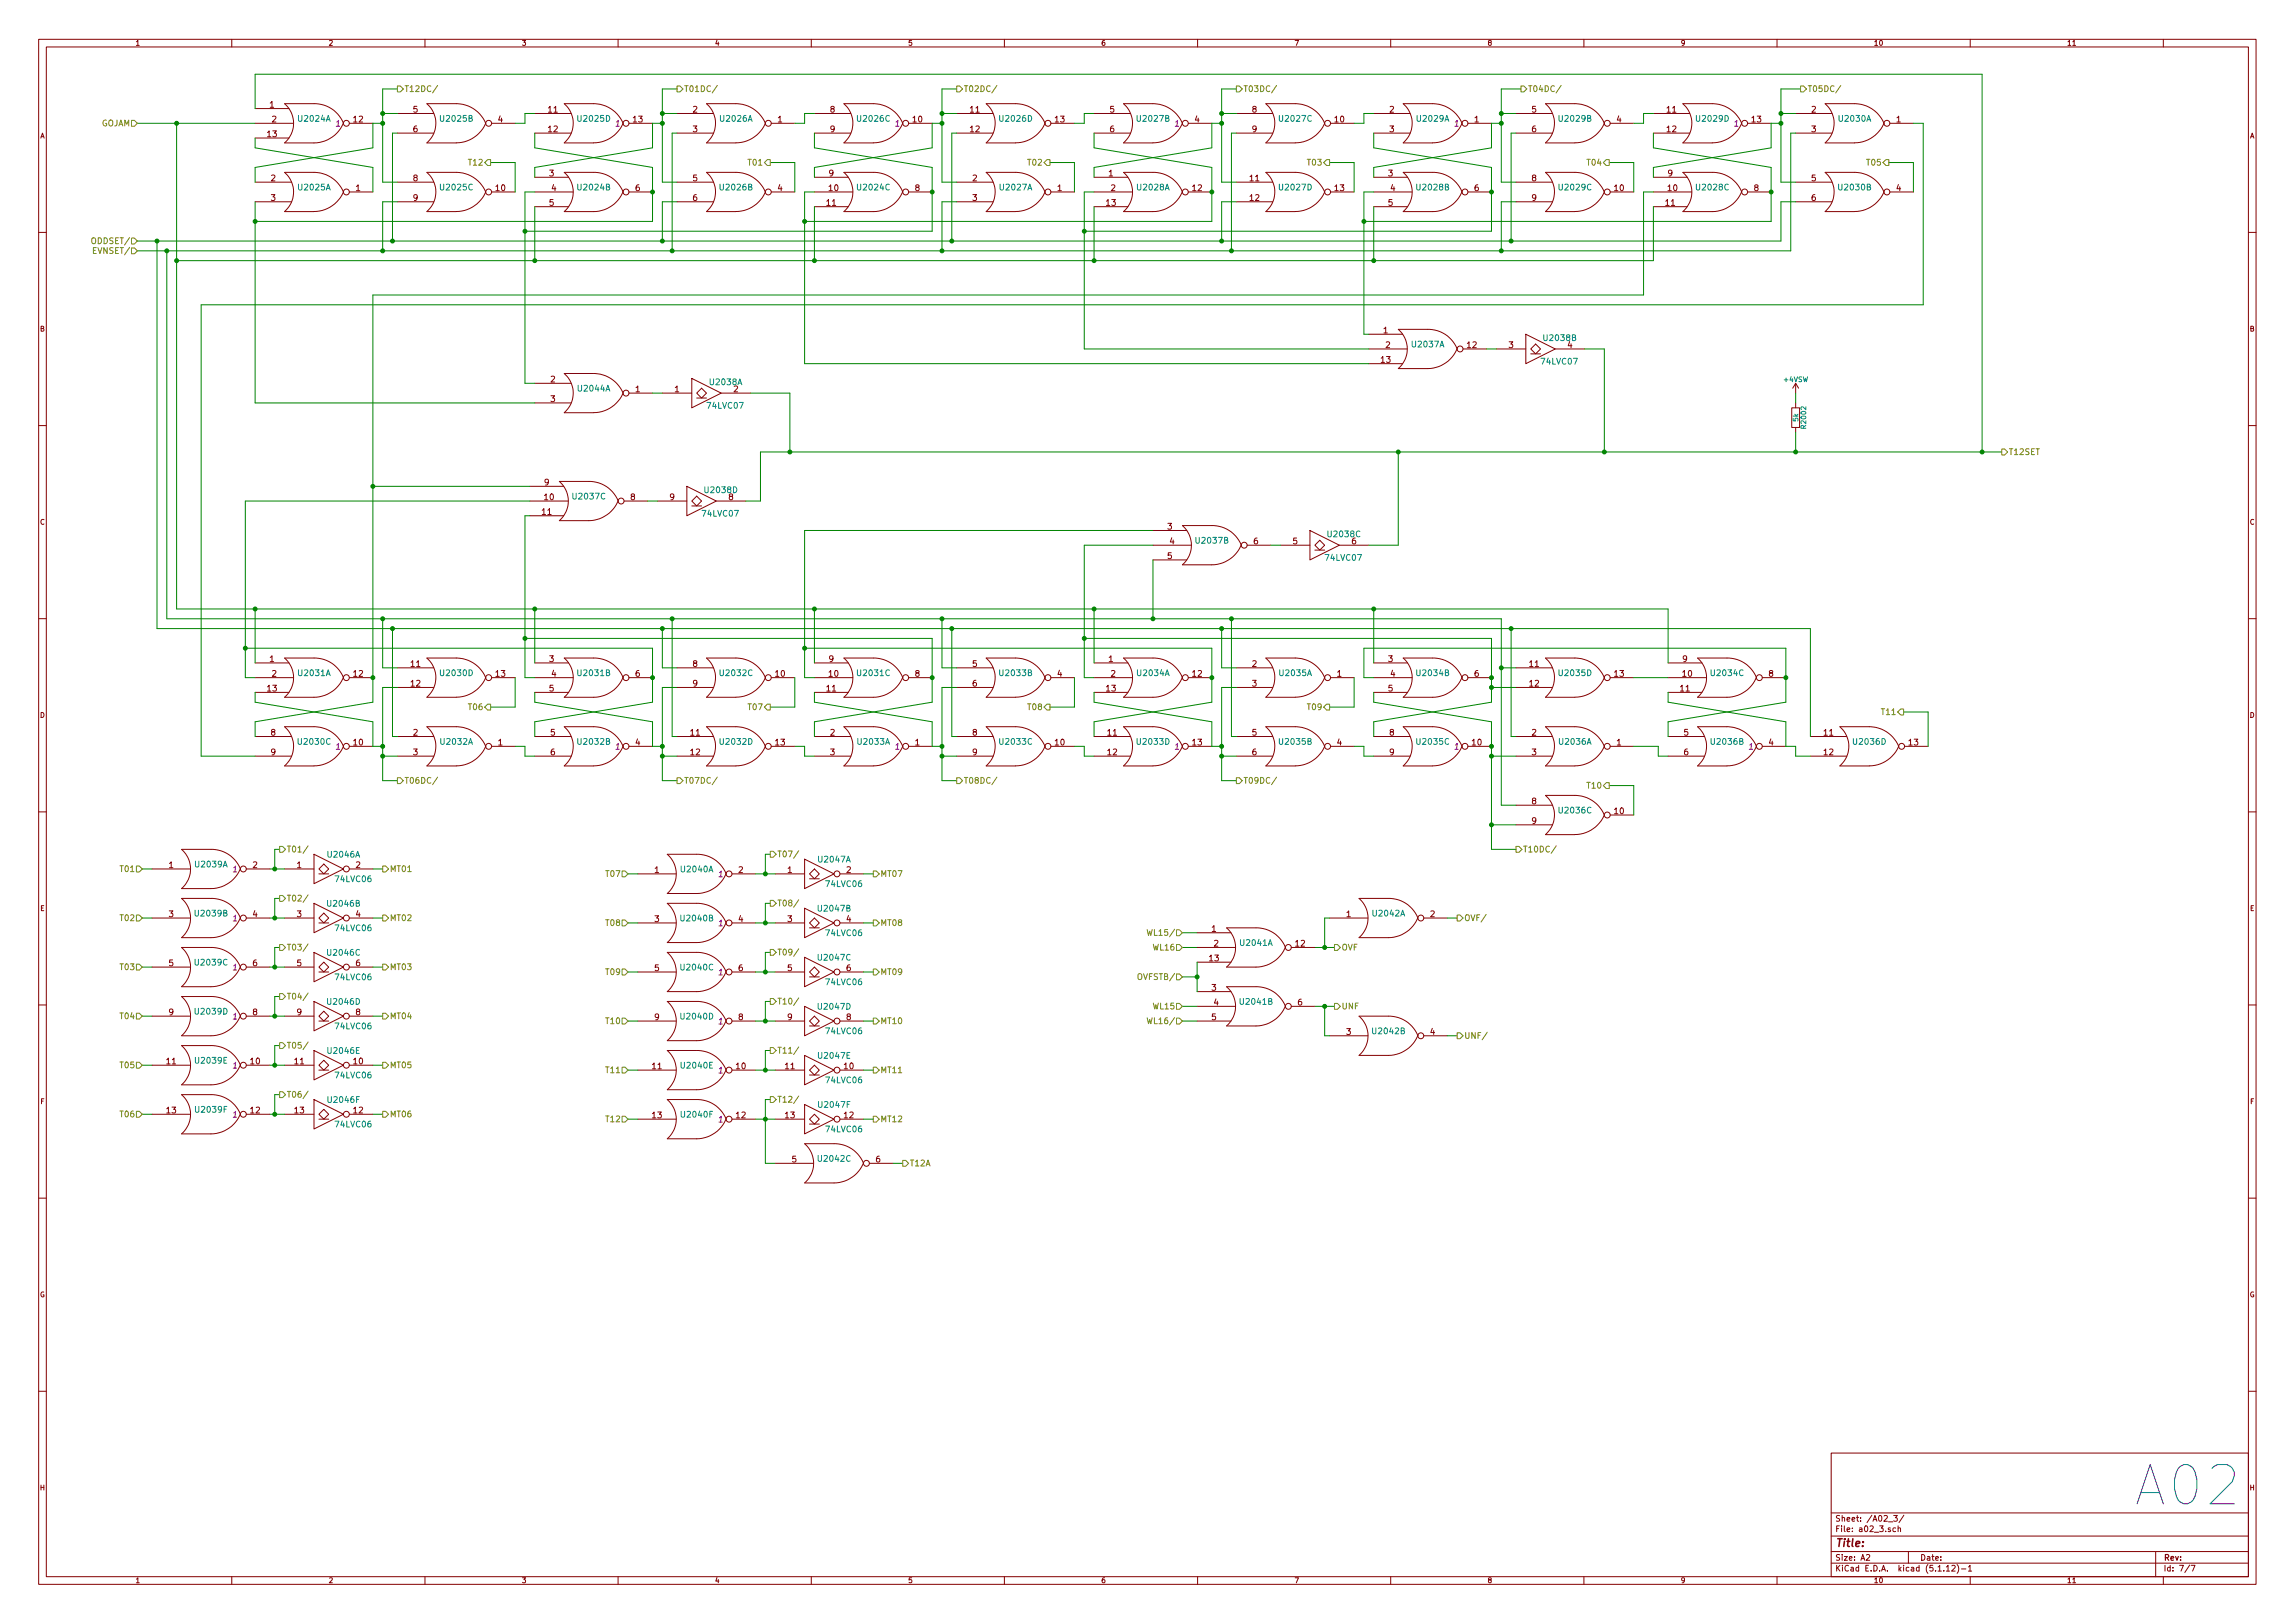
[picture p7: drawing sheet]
<svg xmlns="http://www.w3.org/2000/svg" width="594mm" height="420mm" viewBox="0 0 594 420" stroke-linecap="round" stroke-linejoin="round" font-family="sans-serif">
<defs><g id="words">
<text font-size="14.2" fill="#0000c2" x="554.4" y="389.8">A02</text>
<text font-size="2.8" fill="#840000" x="475" y="400.4">Title:</text>
<g font-size="2.1" fill="#848400">
<text x="104.6" y="23.8">T12DC/</text>
<text x="177" y="23.8">T01DC/</text>
<text x="249.4" y="23.8">T02DC/</text>
<text x="321.8" y="23.8">T03DC/</text>
<text x="395.5" y="23.8">T04DC/</text>
<text x="467.9" y="23.8">T05DC/</text>
<text x="26" y="32.7">GOJAM</text>
<text x="121.6" y="42.8">T12</text>
<text x="194" y="42.8">T01</text>
<text x="266.3" y="42.8">T02</text>
<text x="338.7" y="42.8">T03</text>
<text x="411.1" y="42.8">T04</text>
<text x="483.5" y="42.8">T05</text>
<text x="24.4" y="63.2">ODDSET/</text>
<text x="24.7" y="65.7">EVNSET/</text>
<text x="519.9" y="117.8">T12SET</text>
<text x="121.6" y="183.8">T06</text>
<text x="194" y="183.8">T07</text>
<text x="266.3" y="183.8">T08</text>
<text x="338.7" y="183.8">T09</text>
<text x="487.3" y="185.1">T11</text>
<text x="104.6" y="202.9">T06DC/</text>
<text x="177" y="202.9">T07DC/</text>
<text x="249.4" y="202.9">T08DC/</text>
<text x="321.8" y="202.9">T09DC/</text>
<text x="411.1" y="204.1">T10</text>
<text x="74.2" y="220.6">T01/</text>
<text x="201.2" y="221.9">T07/</text>
<text x="394.2" y="220.6">T10DC/</text>
<text x="31.4" y="225.7">T01</text>
<text x="100.8" y="225.7">MT01</text>
<text x="157.1" y="227">T07</text>
<text x="227.8" y="227">MT07</text>
<text x="74.2" y="233.3">T02/</text>
<text x="31.4" y="238.4">T02</text>
<text x="100.8" y="238.4">MT02</text>
<text x="157.1" y="239.7">T08</text>
<text x="201.2" y="234.6">T08/</text>
<text x="227.8" y="239.7">MT08</text>
<text x="379" y="238.4">OVF/</text>
<text x="298" y="242.2">WL15/</text>
<text x="31.4" y="251.1">T03</text>
<text x="74.2" y="246">T03/</text>
<text x="100.8" y="251.1">MT03</text>
<text x="201.2" y="247.3">T09/</text>
<text x="298.6" y="246">WL16</text>
<text x="347.2" y="246">OVF</text>
<text x="157.1" y="252.4">T09</text>
<text x="227.8" y="252.4">MT09</text>
<text x="295.1" y="253.7">OVFSTB/</text>
<text x="31.4" y="263.8">T04</text>
<text x="74.2" y="258.7">T04/</text>
<text x="100.8" y="263.8">MT04</text>
<text x="201.2" y="260">T10/</text>
<text x="298.6" y="261.3">WL15</text>
<text x="347.2" y="261.3">UNF</text>
<text x="157.1" y="265.1">T10</text>
<text x="227.8" y="265.1">MT10</text>
<text x="298" y="265.1">WL16/</text>
<text x="379" y="268.9">UNF/</text>
<text x="74.2" y="271.4">T05/</text>
<text x="201.2" y="272.7">T11/</text>
<text x="31.4" y="276.5">T05</text>
<text x="100.8" y="276.5">MT05</text>
<text x="157.1" y="277.8">T11</text>
<text x="227.8" y="277.8">MT11</text>
<text x="74.2" y="284.1">T06/</text>
<text x="201.2" y="285.4">T12/</text>
<text x="31.4" y="289.2">T06</text>
<text x="100.8" y="289.2">MT06</text>
<text x="157.1" y="290.5">T12</text>
<text x="227.8" y="290.5">MT12</text>
<text x="235.5" y="301.9">T12A</text>
</g>
<g font-size="2.1" fill="#840000">
<text x="69.8" y="27.9">1</text>
<text x="107" y="29.1">5</text>
<text x="142" y="29.1">11</text>
<text x="179.4" y="29.1">2</text>
<text x="214.9" y="29.1">8</text>
<text x="251.2" y="29.1">11</text>
<text x="287.3" y="29.1">5</text>
<text x="324.2" y="29.1">8</text>
<text x="359.7" y="29.1">2</text>
<text x="396.5" y="29.1">5</text>
<text x="431.5" y="29.1">11</text>
<text x="468.9" y="29.1">2</text>
<text x="69.2" y="35.5">13</text>
<text x="70.4" y="31.7">2</text>
<text x="91.5" y="31.7">12</text>
<text x="107" y="34.2">6</text>
<text x="129" y="31.7">4</text>
<text x="142" y="34.2">12</text>
<text x="163.9" y="31.7">13</text>
<text x="179.4" y="34.2">3</text>
<text x="201.3" y="31.7">1</text>
<text x="214.9" y="34.2">9</text>
<text x="236.3" y="31.7">10</text>
<text x="251.2" y="34.2">12</text>
<text x="273.2" y="31.7">13</text>
<text x="287.3" y="34.2">6</text>
<text x="309.3" y="31.7">4</text>
<text x="324.2" y="34.2">9</text>
<text x="345.5" y="31.7">10</text>
<text x="359.7" y="34.2">3</text>
<text x="381.7" y="31.7">1</text>
<text x="396.5" y="34.2">6</text>
<text x="418.5" y="31.7">4</text>
<text x="431.5" y="34.2">12</text>
<text x="453.5" y="31.7">13</text>
<text x="468.9" y="34.2">3</text>
<text x="490.9" y="31.7">1</text>
<text x="70.2" y="46.9">2</text>
<text x="107" y="46.9">8</text>
<text x="142.2" y="45.6">3</text>
<text x="179.4" y="46.9">5</text>
<text x="214.6" y="45.6">9</text>
<text x="251.8" y="46.9">2</text>
<text x="287" y="45.6">1</text>
<text x="323.6" y="46.9">11</text>
<text x="359.4" y="45.6">3</text>
<text x="396.5" y="46.9">8</text>
<text x="431.8" y="45.6">9</text>
<text x="468.9" y="46.9">5</text>
<text x="70.2" y="52">3</text>
<text x="92.1" y="49.4">1</text>
<text x="107" y="52">9</text>
<text x="128.4" y="49.4">10</text>
<text x="142.2" y="53.3">5</text>
<text x="142.8" y="49.4">4</text>
<text x="164.5" y="49.4">6</text>
<text x="179.4" y="52">6</text>
<text x="201.3" y="49.4">4</text>
<text x="214" y="53.3">11</text>
<text x="214.6" y="49.4">10</text>
<text x="236.9" y="49.4">8</text>
<text x="251.8" y="52">3</text>
<text x="273.7" y="49.4">1</text>
<text x="286.4" y="53.3">13</text>
<text x="287.6" y="49.4">2</text>
<text x="308.7" y="49.4">12</text>
<text x="323.6" y="52">12</text>
<text x="345.5" y="49.4">13</text>
<text x="359.4" y="53.3">5</text>
<text x="360" y="49.4">4</text>
<text x="381.7" y="49.4">6</text>
<text x="396.5" y="52">9</text>
<text x="417.9" y="49.4">10</text>
<text x="431.2" y="53.3">11</text>
<text x="431.8" y="49.4">10</text>
<text x="454.1" y="49.4">8</text>
<text x="468.9" y="52">6</text>
<text x="490.9" y="49.4">4</text>
<text x="358.1" y="86.3">1</text>
<text x="357.5" y="93.9">13</text>
<text x="358.7" y="90.1">2</text>
<text x="379.8" y="90.1">12</text>
<text x="390.6" y="90.1">3</text>
<text x="405.8" y="90.1">4</text>
<text x="142.5" y="99">2</text>
<text x="164.5" y="101.5">1</text>
<text x="174.7" y="101.5">1</text>
<text x="189.9" y="101.5">2</text>
<text x="142.5" y="104.1">3</text>
<text x="140.9" y="125.6">9</text>
<text x="140.9" y="129.5">10</text>
<text x="163.2" y="129.5">8</text>
<text x="173.4" y="129.5">9</text>
<text x="188.6" y="129.5">8</text>
<text x="140.4" y="133.3">11</text>
<text x="302.2" y="137.1">3</text>
<text x="302.8" y="140.9">4</text>
<text x="324.5" y="140.9">6</text>
<text x="334.7" y="140.9">5</text>
<text x="349.9" y="140.9">6</text>
<text x="302.2" y="144.7">5</text>
<text x="69.8" y="171.4">1</text>
<text x="106.4" y="172.6">11</text>
<text x="142.2" y="171.4">3</text>
<text x="179.4" y="172.6">8</text>
<text x="214.6" y="171.4">9</text>
<text x="251.8" y="172.6">5</text>
<text x="287" y="171.4">1</text>
<text x="324.2" y="172.6">2</text>
<text x="359.4" y="171.4">3</text>
<text x="396" y="172.6">11</text>
<text x="435.6" y="171.4">9</text>
<text x="69.2" y="179">13</text>
<text x="70.4" y="175.2">2</text>
<text x="91.5" y="175.2">12</text>
<text x="106.4" y="177.7">12</text>
<text x="128.4" y="175.2">13</text>
<text x="142.2" y="179">5</text>
<text x="142.8" y="175.2">4</text>
<text x="164.5" y="175.2">6</text>
<text x="179.4" y="177.7">9</text>
<text x="200.8" y="175.2">10</text>
<text x="214" y="179">11</text>
<text x="214.6" y="175.2">10</text>
<text x="236.9" y="175.2">8</text>
<text x="251.8" y="177.7">6</text>
<text x="273.7" y="175.2">4</text>
<text x="286.4" y="179">13</text>
<text x="287.6" y="175.2">2</text>
<text x="308.7" y="175.2">12</text>
<text x="324.2" y="177.7">3</text>
<text x="346.1" y="175.2">1</text>
<text x="359.4" y="179">5</text>
<text x="360" y="175.2">4</text>
<text x="381.7" y="175.2">6</text>
<text x="396" y="177.7">12</text>
<text x="417.9" y="175.2">13</text>
<text x="435" y="179">11</text>
<text x="435.6" y="175.2">10</text>
<text x="457.9" y="175.2">8</text>
<text x="70.2" y="190.4">8</text>
<text x="107" y="190.4">2</text>
<text x="142.5" y="190.4">5</text>
<text x="178.8" y="190.4">11</text>
<text x="214.9" y="190.4">2</text>
<text x="251.8" y="190.4">8</text>
<text x="286.7" y="190.4">11</text>
<text x="324.2" y="190.4">5</text>
<text x="359.7" y="190.4">8</text>
<text x="396.5" y="190.4">2</text>
<text x="435.9" y="190.4">5</text>
<text x="472.2" y="190.4">11</text>
<text x="70.2" y="195.5">9</text>
<text x="91.5" y="193">10</text>
<text x="107" y="195.5">3</text>
<text x="129" y="193">1</text>
<text x="142.5" y="195.5">6</text>
<text x="164.5" y="193">4</text>
<text x="178.8" y="195.5">12</text>
<text x="200.8" y="193">13</text>
<text x="214.9" y="195.5">3</text>
<text x="236.9" y="193">1</text>
<text x="251.8" y="195.5">9</text>
<text x="273.2" y="193">10</text>
<text x="286.7" y="195.5">12</text>
<text x="308.7" y="193">13</text>
<text x="324.2" y="195.5">6</text>
<text x="346.1" y="193">4</text>
<text x="359.7" y="195.5">9</text>
<text x="381.1" y="193">10</text>
<text x="396.5" y="195.5">3</text>
<text x="418.5" y="193">1</text>
<text x="435.9" y="195.5">6</text>
<text x="457.9" y="193">4</text>
<text x="472.2" y="195.5">12</text>
<text x="494.1" y="193">13</text>
<text x="396.5" y="208.2">8</text>
<text x="396.5" y="213.3">9</text>
<text x="417.9" y="210.7">10</text>
<text x="43.7" y="224.7">1</text>
<text x="65.5" y="224.7">2</text>
<text x="76.9" y="224.7">1</text>
<text x="92.1" y="224.7">2</text>
<text x="169.5" y="226">1</text>
<text x="191.2" y="226">2</text>
<text x="203.9" y="226">1</text>
<text x="219.1" y="226">2</text>
<text x="43.7" y="237.4">3</text>
<text x="65.5" y="237.4">4</text>
<text x="76.9" y="237.4">3</text>
<text x="92.1" y="237.4">4</text>
<text x="169.5" y="238.7">3</text>
<text x="191.2" y="238.7">4</text>
<text x="203.9" y="238.7">3</text>
<text x="219.1" y="238.7">4</text>
<text x="348.5" y="237.4">1</text>
<text x="370.3" y="237.4">2</text>
<text x="313.7" y="241.2">1</text>
<text x="314.2" y="245">2</text>
<text x="335.4" y="245">12</text>
<text x="43.7" y="250.1">5</text>
<text x="65.5" y="250.1">6</text>
<text x="76.9" y="250.1">5</text>
<text x="92.1" y="250.1">6</text>
<text x="169.5" y="251.4">5</text>
<text x="191.2" y="251.4">6</text>
<text x="203.9" y="251.4">5</text>
<text x="219.1" y="251.4">6</text>
<text x="313.1" y="248.8">13</text>
<text x="313.7" y="256.5">3</text>
<text x="43.7" y="262.8">9</text>
<text x="65.5" y="262.8">8</text>
<text x="76.9" y="262.8">9</text>
<text x="92.1" y="262.8">8</text>
<text x="314.2" y="260.3">4</text>
<text x="336" y="260.3">6</text>
<text x="169.5" y="264.1">9</text>
<text x="191.2" y="264.1">8</text>
<text x="203.9" y="264.1">9</text>
<text x="219.1" y="264.1">8</text>
<text x="313.7" y="264.1">5</text>
<text x="348.5" y="267.9">3</text>
<text x="370.3" y="267.9">4</text>
<text x="43.2" y="275.5">11</text>
<text x="64.9" y="275.5">10</text>
<text x="76.3" y="275.5">11</text>
<text x="91.5" y="275.5">10</text>
<text x="168.9" y="276.8">11</text>
<text x="190.6" y="276.8">10</text>
<text x="203.3" y="276.8">11</text>
<text x="218.5" y="276.8">10</text>
<text x="43.2" y="288.2">13</text>
<text x="64.9" y="288.2">12</text>
<text x="76.3" y="288.2">13</text>
<text x="91.5" y="288.2">12</text>
<text x="168.9" y="289.5">13</text>
<text x="190.6" y="289.5">12</text>
<text x="203.3" y="289.5">13</text>
<text x="218.5" y="289.5">12</text>
<text x="205" y="300.9">5</text>
<text x="226.7" y="300.9">6</text>
<text x="475" y="393.9">Sheet: /A02_3/</text>
<text x="475" y="396.6">File: a02_3.sch</text>
<text x="475" y="406.8">KiCad E.D.A. kicad (5.1.12)-1</text>
<text x="475" y="404">Size: A2</text>
<text x="497" y="404">Date:</text>
<text x="560" y="404">Rev:</text>
<text x="560" y="406.8">Id: 7/7</text>
</g>
<g font-size="2.1" fill="#008484">
<text x="77.4" y="31.5">U2024A</text>
<text x="114.2" y="31.5">U2025B</text>
<text x="149.8" y="31.5">U2025D</text>
<text x="186.6" y="31.5">U2026A</text>
<text x="222.2" y="31.5">U2026C</text>
<text x="259" y="31.5">U2026D</text>
<text x="294.6" y="31.5">U2027B</text>
<text x="331.4" y="31.5">U2027C</text>
<text x="367" y="31.5">U2029A</text>
<text x="403.8" y="31.5">U2029B</text>
<text x="439.3" y="31.5">U2029D</text>
<text x="476.2" y="31.5">U2030A</text>
<text x="77.4" y="49.3">U2025A</text>
<text x="114.2" y="49.3">U2025C</text>
<text x="149.8" y="49.3">U2024B</text>
<text x="186.6" y="49.3">U2026B</text>
<text x="222.2" y="49.3">U2024C</text>
<text x="259" y="49.3">U2027A</text>
<text x="294.6" y="49.3">U2028A</text>
<text x="331.4" y="49.3">U2027D</text>
<text x="367" y="49.3">U2028B</text>
<text x="403.8" y="49.3">U2029C</text>
<text x="439.3" y="49.3">U2028C</text>
<text x="476.2" y="49.3">U2030B</text>
<text x="365.7" y="89.9">U2037A</text>
<text x="399.8" y="88.3">U2038B</text>
<text x="399.1" y="94.4">74LVC07</text>
<text x="149.8" y="101.3">U2044A</text>
<text x="183.9" y="99.7">U2038A</text>
<text x="183.2" y="105.8">74LVC07</text>
<text x="148.5" y="129.3">U2037C</text>
<text x="182.7" y="127.6">U2038D</text>
<text x="182" y="133.7">74LVC07</text>
<text x="309.8" y="140.7">U2037B</text>
<text x="344" y="139.1">U2038C</text>
<text x="343.3" y="145.2">74LVC07</text>
<text x="77.4" y="175">U2031A</text>
<text x="114.2" y="175">U2030D</text>
<text x="149.8" y="175">U2031B</text>
<text x="186.6" y="175">U2032C</text>
<text x="222.2" y="175">U2031C</text>
<text x="259" y="175">U2033B</text>
<text x="294.6" y="175">U2034A</text>
<text x="331.4" y="175">U2035A</text>
<text x="367" y="175">U2034B</text>
<text x="403.8" y="175">U2035D</text>
<text x="443.2" y="175">U2034C</text>
<text x="77.4" y="192.8">U2030C</text>
<text x="114.2" y="192.8">U2032A</text>
<text x="149.8" y="192.8">U2032B</text>
<text x="186.6" y="192.8">U2032D</text>
<text x="222.2" y="192.8">U2033A</text>
<text x="259" y="192.8">U2033C</text>
<text x="294.6" y="192.8">U2033D</text>
<text x="331.4" y="192.8">U2035B</text>
<text x="367" y="192.8">U2035C</text>
<text x="403.8" y="192.8">U2036A</text>
<text x="443.2" y="192.8">U2036B</text>
<text x="480" y="192.8">U2036D</text>
<text x="403.8" y="210.6">U2036C</text>
<text x="85" y="222">U2046A</text>
<text x="50.7" y="224.5">U2039A</text>
<text x="176.5" y="225.8">U2040A</text>
<text x="212" y="223.3">U2047A</text>
<text x="87" y="228.3">74LVC06</text>
<text x="214" y="229.6">74LVC06</text>
<text x="50.7" y="237.2">U2039B</text>
<text x="85" y="234.7">U2046B</text>
<text x="176.5" y="238.5">U2040B</text>
<text x="212" y="236">U2047B</text>
<text x="355.5" y="237.2">U2042A</text>
<text x="87" y="241">74LVC06</text>
<text x="214" y="242.3">74LVC06</text>
<text x="321.2" y="244.8">U2041A</text>
<text x="50.7" y="249.9">U2039C</text>
<text x="85" y="247.4">U2046C</text>
<text x="176.5" y="251.2">U2040C</text>
<text x="212" y="248.7">U2047C</text>
<text x="87" y="253.7">74LVC06</text>
<text x="214" y="255">74LVC06</text>
<text x="50.7" y="262.6">U2039D</text>
<text x="85" y="260.1">U2046D</text>
<text x="176.5" y="263.9">U2040D</text>
<text x="212" y="261.4">U2047D</text>
<text x="321.2" y="260.1">U2041B</text>
<text x="87" y="266.4">74LVC06</text>
<text x="214" y="267.7">74LVC06</text>
<text x="355.5" y="267.7">U2042B</text>
<text x="50.8" y="275.3">U2039E</text>
<text x="85.1" y="272.8">U2046E</text>
<text x="212.1" y="274.1">U2047E</text>
<text x="87" y="279.1">74LVC06</text>
<text x="176.5" y="276.6">U2040E</text>
<text x="214" y="280.4">74LVC06</text>
<text x="85.1" y="285.5">U2046F</text>
<text x="212.1" y="286.8">U2047F</text>
<text x="50.9" y="288">U2039F</text>
<text x="87" y="291.8">74LVC06</text>
<text x="176.6" y="289.3">U2040F</text>
<text x="214" y="293.1">74LVC06</text>
<text x="212" y="300.7">U2042C</text>
</g>
<g font-size="2.1" fill="#840084">
<text x="87" y="32.8">1</text>
<text x="159.4" y="32.8">1</text>
<text x="231.8" y="32.8">1</text>
<text x="304.2" y="32.8">1</text>
<text x="376.6" y="32.8">1</text>
<text x="449" y="32.8">1</text>
<text x="87" y="194">1</text>
<text x="159.4" y="194">1</text>
<text x="231.8" y="194">1</text>
<text x="304.2" y="194">1</text>
<text x="376.6" y="194">1</text>
<text x="452.8" y="194">1</text>
<text x="60.4" y="225.8">1</text>
<text x="186.1" y="227.1">1</text>
<text x="60.4" y="238.5">1</text>
<text x="186.1" y="239.8">1</text>
<text x="60.4" y="251.2">1</text>
<text x="186.1" y="252.5">1</text>
<text x="60.4" y="263.9">1</text>
<text x="186.1" y="265.2">1</text>
<text x="60.4" y="276.6">1</text>
<text x="186.1" y="277.9">1</text>
<text x="60.4" y="289.3">1</text>
<text x="186.1" y="290.6">1</text>
</g>
<g font-size="1.8" fill="#840000">
<text x="35" y="11.8">1</text>
<text x="85" y="11.8">2</text>
<text x="135" y="11.8">3</text>
<text x="185" y="11.8">4</text>
<text x="235" y="11.8">5</text>
<text x="285" y="11.8">6</text>
<text x="335" y="11.8">7</text>
<text x="385" y="11.8">8</text>
<text x="435" y="11.8">9</text>
<text x="485" y="11.8">10</text>
<text x="535" y="11.8">11</text>
<text x="10.4" y="35.8">A</text>
<text x="582.4" y="35.8">A</text>
<text x="10.4" y="85.8">B</text>
<text x="582.4" y="85.8">B</text>
<text x="10.4" y="135.8">C</text>
<text x="582.4" y="135.8">C</text>
<text x="10.4" y="185.8">D</text>
<text x="582.4" y="185.8">D</text>
<text x="10.4" y="235.8">E</text>
<text x="582.4" y="235.8">E</text>
<text x="10.5" y="285.8">F</text>
<text x="582.5" y="285.8">F</text>
<text x="10.3" y="335.8">G</text>
<text x="582.3" y="335.8">G</text>
<text x="10.4" y="385.8">H</text>
<text x="582.4" y="385.8">H</text>
<text x="35" y="409.8">1</text>
<text x="85" y="409.8">2</text>
<text x="135" y="409.8">3</text>
<text x="185" y="409.8">4</text>
<text x="235" y="409.8">5</text>
<text x="285" y="409.8">6</text>
<text x="335" y="409.8">7</text>
<text x="385" y="409.8">8</text>
<text x="435" y="409.8">9</text>
<text x="485" y="409.8">10</text>
<text x="535" y="409.8">11</text>
</g>
<g font-size="1.8" fill="#008484">
<text x="461.8" y="98.9">+4VSW</text>
<text x="465.5" y="109.1" transform="rotate(-90 465.5 109.1)">5k</text>
<text x="467.5" y="110.7" transform="rotate(-90 467.5 110.7)">R2002</text>
</g>
</g></defs>
<g fill="none" stroke="#840000" stroke-width=".26">
<path d="M10 10.2h574v400h-574zM12 12.2h570v396h-570zM60 10.2v2M110 10.2v2M160 10.2v2M210 10.2v2M260 10.2v2M310 10.2v2M360 10.2v2M410 10.2v2M460 10.2v2M510 10.2v2"/>
<path d="M536.5 11.8h.8M560 10.2v2M66 28.1h8.8M66 31.9h9.9M66 35.7h8.8M73.7 26.8h7.6a8 8 0 0 1 7.6 5.1M73.7 26.9a6.7 6.7 0 0 1 0 10.1M88.9 31.9a8.3 8.3 0 0 1-7.6 5.1h-7.6M90.4 31.9h6.1M102.9 29.4h9.4M102.9 34.5h9.4M110.5 26.8h7.6a8.3 8.3 0 0 1 7.6 5.1 8.4 8.4 0 0 1-7.6 5.1"/>
<path d="M110.5 37h7.6M110.5 26.9a6.7 6.7 0 0 1 0 10.1M127.3 31.9h6M138.4 29.4h9.4M138.4 34.5h9.4M146 37h7.7M146.1 37a6.7 6.7 0 0 0 0-10.1l7.6-.1a8.3 8.3 0 0 1 7.6 5.1 8.4 8.4 0 0 1-7.6 5.1M162.8 31.9h6.1M175.3 29.4h9.4M175.3 34.5h9.4M182.9 37h7.6M182.9 37a6.7 6.7 0 0 0 0-10.1l7.6-.1a8.3 8.3 0 0 1 7.6 5.1 8.4 8.4 0 0 1-7.6 5.1"/>
<path d="M199.6 31.9h6.1M210.8 29.4h9.4M210.8 34.5h9.4M218.4 26.8h7.7a8.3 8.3 0 0 1 7.6 5.1 8.4 8.4 0 0 1-7.6 5.1M218.4 37h7.7M218.5 26.9a6.7 6.7 0 0 1 0 10.1M235.2 31.9h6.1M247.6 29.4h9.4M247.6 34.5h9.4M255.3 37h7.6M255.3 37a6.7 6.7 0 0 0 0-10.1l7.6-.1a8.3 8.3 0 0 1 7.6 5.1 8.4 8.4 0 0 1-7.6 5.1M272 31.9h6.1"/>
<path d="M283.2 29.4h9.4M283.2 34.5h9.4M290.8 37h7.6M290.9 37a6.7 6.7 0 0 0 0-10.1l7.5-.1a8.3 8.3 0 0 1 7.7 5.1 8.4 8.4 0 0 1-7.7 5.1M307.6 31.9h6.1M320 29.4h9.4M320 34.5h9.4M327.7 26.8h7.6a8.3 8.3 0 0 1 7.6 5.1 8.4 8.4 0 0 1-7.6 5.1M327.7 37h7.6M327.7 26.9a6.7 6.7 0 0 1 0 10.1M344.4 31.9h6.1M355.6 29.4h9.4"/>
<path d="M355.6 34.5h9.4M363.2 37h7.6M363.2 37a6.7 6.7 0 0 0 0-10.1l7.6-.1a8.3 8.3 0 0 1 7.7 5.1 8.4 8.4 0 0 1-7.7 5.1M380 31.9h6.1M392.4 29.4h9.4M392.4 34.5h9.4M400 37h7.7M400.1 37a6.7 6.7 0 0 0 0-10.1l7.6-.1a8.3 8.3 0 0 1 7.6 5.1 8.4 8.4 0 0 1-7.6 5.1M416.8 31.9h6.1M428 29.4h9.4M428 34.5h9.4M435.6 26.8h7.6a8.3 8.3 0 0 1 7.6 5.1 8.4 8.4 0 0 1-7.6 5.1"/>
<path d="M435.6 37h7.6M435.6 26.9a6.7 6.7 0 0 1 0 10.1M452.4 31.9h6.1M464.8 29.4h9.4M464.8 34.5h9.4M472.4 26.8h7.7a8.3 8.3 0 0 1 7.6 5.1 8.4 8.4 0 0 1-7.6 5.1M472.4 37h7.7M472.5 26.9a6.7 6.7 0 0 1 0 10.1M489.2 31.9h6.1M66 47.2h9.4M66 52.2h9.4M73.7 44.6h7.6a8.3 8.3 0 0 1 7.6 5.1 8.4 8.4 0 0 1-7.6 5.1h-7.6"/>
<path d="M73.7 44.6a6.7 6.7 0 0 1 0 10.2M90.4 49.7h6.1M102.9 47.2h9.4M102.9 52.2h9.4M110.5 44.6h7.6a8.3 8.3 0 0 1 7.6 5.1 8.4 8.4 0 0 1-7.6 5.1h-7.6M110.5 44.6a6.7 6.7 0 0 1 0 10.2M127.3 49.7h6M138.4 49.7h9.9M138.4 45.9h8.8M138.4 53.5h8.8M146 44.6h7.7a8 8 0 0 1 7.6 5.1 8.3 8.3 0 0 1-7.6 5.1h-7.6a6.7 6.7 0 0 0 0-10.2M162.8 49.7h6.1"/>
<path d="M175.3 47.2h9.4M175.3 52.2h9.4M182.9 44.6h7.6a8.3 8.3 0 0 1 7.6 5.1 8.4 8.4 0 0 1-7.6 5.1h-7.6a6.7 6.7 0 0 0 0-10.2M199.6 49.7h6.1M210.8 49.7h9.9M210.8 45.9h8.8M210.8 53.5h8.8M218.4 44.6h7.7M218.5 44.6a6.7 6.7 0 0 1 0 10.2M226.1 44.6a8 8 0 0 1 7.6 5.1 8.3 8.3 0 0 1-7.6 5.1h-7.7M235.2 49.7h6.1M247.6 47.2h9.4"/>
<path d="M247.6 52.2h9.4M255.3 44.6h7.6a8.3 8.3 0 0 1 7.6 5.1 8.4 8.4 0 0 1-7.6 5.1h-7.6a6.7 6.7 0 0 0 0-10.2M272 49.7h6.1M283.2 49.7h9.9M283.2 45.9h8.8M283.2 53.5h8.8M290.8 44.6h7.7a8 8 0 0 1 7.6 5.1M290.9 44.6a6.7 6.7 0 0 1 0 10.2h7.5a8.3 8.3 0 0 0 7.6-5.1M307.6 49.7h6.1M320 47.2h9.4M320 52.2h9.4M327.7 44.6h7.6a8.3 8.3 0 0 1 7.6 5.1 8.4 8.4 0 0 1-7.6 5.1h-7.6"/>
<path d="M327.7 44.6a6.7 6.7 0 0 1 0 10.2M344.4 49.7h6.1M355.6 49.7h9.9M355.6 45.9h8.8M355.6 53.5h8.8M363.2 44.6h7.6M370.9 44.6a8 8 0 0 1 7.5 5.1 8.3 8.3 0 0 1-7.6 5.1h-7.6a6.7 6.7 0 0 0 0-10.2M380 49.7h6.1M392.4 47.2h9.4M392.4 52.2h9.4M400 44.6h7.7a8.3 8.3 0 0 1 7.6 5.1 8.4 8.4 0 0 1-7.6 5.1h-7.6a6.7 6.7 0 0 0 0-10.2M416.8 49.7h6.1"/>
<path d="M428 49.7h9.9M428 45.9h8.8M428 53.5h8.8M435.6 44.6h7.7a8 8 0 0 1 7.5 5.1M435.6 44.6a6.7 6.7 0 0 1 0 10.2M450.8 49.7a8.3 8.3 0 0 1-7.6 5.1h-7.6M452.4 49.7h6.1M464.8 47.2h9.4M464.8 52.2h9.4M472.4 44.6h7.7a8.3 8.3 0 0 1 7.6 5.1 8.4 8.4 0 0 1-7.6 5.1h-7.7M472.5 44.6a6.7 6.7 0 0 1 0 10.2M489.2 49.7h6.1"/>
<path d="M10 60.2h2M582 60.2h2M138.4 99.2h9.4M146.1 96.7h7.6a8.3 8.3 0 0 1 7.6 5.1 8.4 8.4 0 0 1-7.6 5h-7.6a6.7 6.7 0 0 0 0-10.1zM179.1 98l7.6 3.8-7.6 3.8zM354.3 90.3h9.9M354.3 86.5h8.8M354.3 94.1h8.8M361.9 85.3h7.7a8 8 0 0 1 7.6 5M362 85.3a6.7 6.7 0 0 1 0 10.1h7.6a8.3 8.3 0 0 0 7.6-5.1M378.7 90.3h6.1M387.3 90.3h7.7"/>
<path d="M395 86.5l7.6 3.8-7.6 3.8zM396.2 90.3l1.3-1.2 1.3 1.2-1.3 1.3zM396.2 91.6h2.6M402.6 90.3h7.6M464.8 99.2v2.6M464.8 99.2l-.7 1.3M464.8 99.2l.8 1.3M10 110.2h2M138.4 104.3h9.4M162.8 101.8h6.1M171.4 101.8h7.7M180.3 103h2.6"/>
<path d="M181.6 100.5l1.3 1.3-1.3 1.2-1.3-1.2zM186.7 101.8h7.6M463.8 105.6h2v5.1h-2zM464.8 104.3v1.3M464.8 110.7v1.2M582 110.2h2M137.2 129.7h9.9M137.2 125.9h8.7M137.2 133.5h8.7M144.8 124.6h7.6a8 8 0 0 1 7.6 5.1M144.8 124.7a6.7 6.7 0 0 1 0 10.1M160 129.7a8.3 8.3 0 0 1-7.6 5.1h-7.6"/>
<path d="M161.5 129.7h6.1M170.2 129.7h7.6M177.8 125.9l7.6 3.8-7.6 3.8zM179.1 129.7l1.2-1.3 1.3 1.3-1.3 1.3zM179.1 131h2.5M185.4 129.7h7.6M298.4 137.3h8.8M306.1 136.1h7.6M313.7 136.1a8 8 0 0 1 7.6 5 8.3 8.3 0 0 1-7.6 5.1h-7.6a6.7 6.7 0 0 0 0-10.1M339.1 137.3l7.6 3.8-7.6 3.8zM298.4 141.1h10M298.4 144.9h8.8"/>
<path d="M322.8 141.1h6.1M331.5 141.1h7.6M340.4 141.1l1.2-1.2 1.3 1.2-1.3 1.3zM340.4 142.4h2.5M346.7 141.1h7.6M10 160.2h2M66 175.4h9.9M66 171.6h8.8M66 179.2h8.8M73.7 170.3h7.6a8 8 0 0 1 7.6 5.1M73.7 170.4a6.7 6.7 0 0 1 0 10.1M88.9 175.4a8.3 8.3 0 0 1-7.6 5.1h-7.6"/>
<path d="M90.4 175.4h6.1M102.9 172.9h9.4M102.9 178h9.4M110.5 170.3h7.6a8.3 8.3 0 0 1 7.6 5.1 8.4 8.4 0 0 1-7.6 5.1h-7.6M110.5 170.4a6.7 6.7 0 0 1 0 10.1M127.3 175.4h6M138.4 175.4h9.9M138.4 171.6h8.8M138.4 179.2h8.8M146 170.3h7.7a8 8 0 0 1 7.6 5.1M146.1 170.4a6.7 6.7 0 0 1 0 10.1h7.6a8.3 8.3 0 0 0 7.6-5.1M162.8 175.4h6.1"/>
<path d="M175.3 172.9h9.4M175.3 178h9.4M182.9 170.3h7.6a8.3 8.3 0 0 1 7.6 5.1 8.4 8.4 0 0 1-7.6 5.1h-7.6a6.7 6.7 0 0 0 0-10.1M199.6 175.4h6.1M210.8 175.4h9.9M210.8 171.6h8.8M210.8 179.2h8.8M218.4 170.3h7.7M218.5 170.4a6.7 6.7 0 0 1 0 10.1M226.1 170.3a8 8 0 0 1 7.6 5.1M233.7 175.4a8.3 8.3 0 0 1-7.6 5.1h-7.7M235.2 175.4h6.1"/>
<path d="M247.6 172.9h9.4M247.6 178h9.4M255.3 170.3h7.6a8.3 8.3 0 0 1 7.6 5.1 8.4 8.4 0 0 1-7.6 5.1h-7.6a6.7 6.7 0 0 0 0-10.1M272 175.4h6.1M283.2 175.4h9.9M283.2 171.6h8.8M283.2 179.2h8.8M290.8 170.3h7.7a8 8 0 0 1 7.6 5.1M290.9 170.4a6.7 6.7 0 0 1 0 10.1h7.5a8.3 8.3 0 0 0 7.6-5.1M307.6 175.4h6.1M320 172.9h9.4M320 178h9.4"/>
<path d="M327.7 170.3h7.6a8.3 8.3 0 0 1 7.6 5.1 8.4 8.4 0 0 1-7.6 5.1h-7.6M327.7 170.4a6.7 6.7 0 0 1 0 10.1M344.4 175.4h6.1M355.6 175.4h9.9M355.6 171.6h8.8M355.6 179.2h8.8M363.2 170.3h7.6M363.2 170.4a6.7 6.7 0 0 1 0 10.1h7.6a8.3 8.3 0 0 0 7.6-5.1M370.9 170.3a8 8 0 0 1 7.6 5.1M380 175.4h6.1M392.4 172.9h9.4M392.4 178h9.4"/>
<path d="M400 170.3h7.7a8.3 8.3 0 0 1 7.6 5.1 8.4 8.4 0 0 1-7.6 5.1h-7.6a6.7 6.7 0 0 0 0-10.1M416.8 175.4h6.1M431.8 175.4h9.9M431.8 171.6h8.8M431.8 179.2h8.8M439.4 170.3h7.7a8 8 0 0 1 7.6 5.1M439.4 170.4a6.7 6.7 0 0 1 0 10.1M454.6 175.4a8.3 8.3 0 0 1-7.6 5.1h-7.6M456.2 175.4h6.1M582 160.2h2M66 190.7h9.4M66 195.7h9.4"/>
<path d="M73.7 188.1h7.6a8.3 8.3 0 0 1 7.6 5.1 8.4 8.4 0 0 1-7.6 5.1h-7.6M73.7 188.2a6.7 6.7 0 0 1 0 10.1M90.4 193.2h6.1M102.9 190.7h9.4M102.9 195.7h9.4M110.5 188.1h7.6a8.3 8.3 0 0 1 7.6 5.1 8.4 8.4 0 0 1-7.6 5.1h-7.6M110.5 188.2a6.7 6.7 0 0 1 0 10.1M127.3 193.2h6M138.4 190.7h9.4M138.4 195.7h9.4M146.1 188.2l7.6-.1a8.3 8.3 0 0 1 7.6 5.1 8.4 8.4 0 0 1-7.6 5.1h-7.6a6.7 6.7 0 0 0 0-10.1zM162.8 193.2h6.1"/>
<path d="M175.3 190.7h9.4M175.3 195.7h9.4M182.9 188.2l7.6-.1a8.3 8.3 0 0 1 7.6 5.1 8.4 8.4 0 0 1-7.6 5.1h-7.6a6.7 6.7 0 0 0 0-10.1zM199.6 193.2h6.1M210.8 190.7h9.4M210.8 195.7h9.4M218.4 188.1h7.7a8.3 8.3 0 0 1 7.6 5.1 8.4 8.4 0 0 1-7.6 5.1h-7.7M218.5 188.2a6.7 6.7 0 0 1 0 10.1M235.2 193.2h6.1M247.6 190.7h9.4M247.6 195.7h9.4M255.3 188.2l7.6-.1a8.3 8.3 0 0 1 7.6 5.1 8.4 8.4 0 0 1-7.6 5.1h-7.6a6.7 6.7 0 0 0 0-10.1z"/>
<path d="M272 193.2h6.1M283.2 190.7h9.4M283.2 195.7h9.4M290.9 188.2l7.5-.1a8.3 8.3 0 0 1 7.7 5.1 8.4 8.4 0 0 1-7.7 5.1h-7.5a6.7 6.7 0 0 0 0-10.1zM307.6 193.2h6.1M320 190.7h9.4M320 195.7h9.4M327.7 188.1h7.6a8.3 8.3 0 0 1 7.6 5.1 8.4 8.4 0 0 1-7.6 5.1h-7.6M327.7 188.2a6.7 6.7 0 0 1 0 10.1M344.4 193.2h6.1M355.6 190.7h9.4M355.6 195.7h9.4"/>
<path d="M363.2 188.2l7.6-.1a8.3 8.3 0 0 1 7.7 5.1 8.4 8.4 0 0 1-7.7 5.1h-7.6a6.7 6.7 0 0 0 0-10.1zM380 193.2h6.1M392.4 190.7h9.4M392.4 195.7h9.4M400.1 188.2l7.6-.1a8.3 8.3 0 0 1 7.6 5.1 8.4 8.4 0 0 1-7.6 5.1h-7.6a6.7 6.7 0 0 0 0-10.1zM416.8 193.2h6.1M431.8 190.7h9.4M431.8 195.7h9.4M439.4 188.1h7.6a8.3 8.3 0 0 1 7.7 5.1 8.4 8.4 0 0 1-7.7 5.1h-7.6M439.4 188.2a6.7 6.7 0 0 1 0 10.1M456.2 193.2h6.1M468.6 190.7h9.4"/>
<path d="M468.6 195.7h9.4M476.2 188.1h7.7a8.3 8.3 0 0 1 7.6 5.1 8.4 8.4 0 0 1-7.6 5.1h-7.7M476.3 188.2a6.7 6.7 0 0 1 0 10.1M493 193.2h6.1M10 210.2h2M47 219.9h7.6a8 8 0 0 1 7.6 5.1M47 219.9a6.7 6.7 0 0 1 0 10.1M392.4 208.4h9.4M392.4 213.5h9.4M400 216.1h7.7M400.1 216a6.7 6.7 0 0 0 0-10.1h7.6a8.3 8.3 0 0 1 7.6 5.1 8.4 8.4 0 0 1-7.6 5M416.8 211h6.1"/>
<path d="M582 210.2h2M39.4 237.7h9.9M39.4 225h9.9M47 232.6h7.6a8 8 0 0 1 7.6 5.1M47 232.6a6.7 6.7 0 0 1 0 10.1M62.2 224.9a8.3 8.3 0 0 1-7.6 5.1h-7.6M62.2 237.6a8.3 8.3 0 0 1-7.6 5.1h-7.6M63.8 237.7h6M63.8 225h6M73.7 237.7h7.6M73.7 225h7.6M81.3 221.1l7.6 3.9-7.6 3.8z"/>
<path d="M81.3 233.8l7.6 3.9-7.6 3.8zM82.5 225l1.3-1.3 1.3 1.3-1.3 1.2zM82.5 237.7l1.3-1.3 1.3 1.3-1.3 1.2zM82.5 238.9h2.6M82.5 226.2h2.6M90.4 237.7h6.1M90.4 225h6.1M165.1 238.9h9.9M165.1 226.2h9.9M172.7 221.1h7.7a8 8 0 0 1 7.6 5.1M172.7 221.2a6.7 6.7 0 0 1 0 10.1h7.6a8.3 8.3 0 0 0 7.6-5.1M189.5 238.9h6.1"/>
<path d="M189.5 226.2h6.1M200.7 238.9h7.6M200.7 226.2h7.6M208.3 235.1l7.6 3.8-7.6 3.8zM208.3 222.4l7.6 3.8-7.6 3.8zM209.5 238.9l1.3-1.2 1.3 1.2-1.3 1.3zM209.5 226.2l1.3-1.2 1.3 1.2-1.3 1.3zM209.5 227.5h2.6M217.4 238.9h6.1M217.4 226.2h6.1M344.2 237.7h9.9M367 237.6a8.3 8.3 0 0 1-7.6 5.1h-7.6a6.7 6.7 0 0 0 0-10.1h7.6a8 8 0 0 1 7.6 5.1"/>
<path d="M368.6 237.7h6M39.4 250.4h9.9M47 258h7.6a8 8 0 0 1 7.6 5.1M47 245.3h7.6a8 8 0 0 1 7.6 5.1M47 258a6.7 6.7 0 0 1 0 10.1M47 245.3a6.7 6.7 0 0 1 0 10.1M62.2 250.3a8.3 8.3 0 0 1-7.6 5.1h-7.6M63.8 250.4h6M73.7 250.4h7.6M81.3 246.5l7.6 3.9-7.6 3.8zM81.3 259.2l7.6 3.9-7.6 3.8zM82.5 250.4l1.3-1.3 1.3 1.3-1.3 1.2z"/>
<path d="M82.5 251.6h2.6M90.4 250.4h6.1M165.1 251.6h9.9M172.7 244a6.7 6.7 0 0 0 0-10.1l7.6-.1a8 8 0 0 1 7.7 5.1 8.4 8.4 0 0 1-7.7 5.1h-7.6M172.7 256.7a6.7 6.7 0 0 0 0-10.1l7.6-.1a8 8 0 0 1 7.7 5.1 8.4 8.4 0 0 1-7.7 5.1h-7.6M189.5 251.6h6.1M200.7 251.6h7.6M208.3 247.8l7.6 3.8-7.6 3.8zM209.5 251.6l1.3-1.2 1.3 1.2-1.3 1.3zM209.5 252.9h2.6M209.5 240.2h2.6M217.4 251.6h6.1"/>
<path d="M309.9 245.3h9.9M309.9 256.7h8.7M309.9 241.5h8.7M309.9 249.1h8.7M317.5 240.2h7.6a8 8 0 0 1 7.6 5.1M317.5 255.4h7.6a8 8 0 0 1 7.6 5.1M317.5 240.2a6.7 6.7 0 0 1 0 10.1M317.5 255.5a6.7 6.7 0 0 1 0 10.1M332.7 245.3a8.3 8.3 0 0 1-7.6 5.1h-7.6M334.3 245.3h6.1M10 260.2h2M39.4 263.1h9.9"/>
<path d="M39.4 275.8h9.9M47 270.7h7.6a8 8 0 0 1 7.6 5.1M47 270.7a6.7 6.7 0 0 1 0 10.1M62.2 263a8.3 8.3 0 0 1-7.6 5.1h-7.6M62.2 275.7a8.3 8.3 0 0 1-7.6 5.1h-7.6M63.8 263.1h6M63.8 275.8h6M73.7 263.1h7.6M73.7 275.8h7.6M81.3 271.9l7.6 3.9-7.6 3.8zM82.5 263.1l1.3-1.3 1.3 1.3-1.3 1.2zM82.5 275.8l1.3-1.3 1.3 1.3-1.3 1.2z"/>
<path d="M82.5 264.3h2.6M82.5 277h2.6M90.4 263.1h6.1M90.4 275.8h6.1M165.1 264.3h9.9M165.1 277h9.9M172.7 271.9h7.7a8 8 0 0 1 7.6 5.1M172.7 272a6.7 6.7 0 0 1 0 10.1h7.6a8.3 8.3 0 0 0 7.6-5.1M187.9 264.3a8.3 8.3 0 0 1-7.6 5.1h-7.6a6.7 6.7 0 0 0 0-10.1l7.6-.1a8 8 0 0 1 7.7 5.1M189.5 264.3h6.1M189.5 277h6.1M200.7 264.3h7.6"/>
<path d="M200.7 277h7.6M208.3 260.5l7.6 3.8-7.6 3.8zM208.3 273.2l7.6 3.8-7.6 3.8zM209.5 264.3l1.3-1.2 1.3 1.2-1.3 1.3zM209.5 277l1.3-1.2 1.3 1.2-1.3 1.3zM209.5 265.6h2.6M209.5 278.3h2.6M217.4 264.3h6.1M217.4 277h6.1M309.9 264.3h8.7M309.9 260.5h9.9M332.7 260.5a8.3 8.3 0 0 1-7.6 5.1h-7.6"/>
<path d="M334.3 260.5h6.1M344.2 268.1h9.9M367 268.1a8.3 8.3 0 0 1-7.6 5.1h-7.6a6.7 6.7 0 0 0 0-10.1h7.6a8 8 0 0 1 7.6 5M368.6 268.1h6M582 260.2h2M39.4 288.5h9.9M47 283.4h7.6a8 8 0 0 1 7.6 5.1M47 283.4a6.7 6.7 0 0 1 0 10.1M62.2 288.4a8.3 8.3 0 0 1-7.6 5.1h-7.6M63.8 288.5h6M73.7 288.5h7.6M81.3 284.6l7.6 3.9-7.6 3.8z"/>
<path d="M82.5 288.5l1.3-1.3 1.3 1.3-1.3 1.2zM82.5 289.7h2.6M90.4 288.5h6.1M165.1 289.7h9.9M172.7 294.8a6.7 6.7 0 0 0 0-10.1l7.6-.1a8 8 0 0 1 7.7 5.1 8.4 8.4 0 0 1-7.7 5.1h-7.6M189.5 289.7h6.1M200.7 289.7h7.6M208.3 285.9l7.6 3.8-7.6 3.8zM208.3 296.1h7.6M208.3 296.1a6.7 6.7 0 0 1 0 10.1M209.5 289.7l1.3-1.2 1.3 1.2-1.3 1.3zM209.5 291h2.6"/>
<path d="M215.9 296.1a8 8 0 0 1 7.6 5.1M217.4 289.7h6.1M10 310.2h2M200.7 301.2h9.9M223.5 301.1a8.3 8.3 0 0 1-7.6 5.1h-7.6M225 301.2h6.1M582 310.2h2M10 360.2h2M474 376.2h108v32h-108zM582 360.2h2M474 397.7h108M474 391.7h108"/>
<path d="M488.8 394h1.2M490.2 392.3h.9l-.5 .6 .5 .1v.7h-.9M490.7 395.6l-.4-.1-.3 .3 .1 .6h.6M491.3 395.6h.6l.1 .9M491.3 395v1.5M492.8 392.2l-1.2 2M60 408.2v2M110 408.2v2M160 408.2v2M210 408.2v2M260 408.2v2M310 408.2v2"/>
<path d="M360 408.2v2M410 408.2v2M460 408.2v2M474 404.7h108M474 401.7h108M483.1 402.6l.6-.2 .3 .5-.9 1h.9M494 401.7v3M503.8 405.7l.5-.5v1.5M503.8 406.7h.9M505.3 405.4l.5-.2 .3 .5-.9 1h.9M506.6 405a1.71 1.71 0 0 1 0 2.3M507.7 406.2h1.2"/>
<path d="M509.5 405.7l.5-.5v1.5M509.5 406.7h.9M510 408.2v2M536.5 409.7h.8M558 401.7v6.5M560 408.2v2M566.8 405.1l-1.2 2M567.2 405.2h1l-.6 1.5"/>
<circle cx="89.7" cy="31.9" r=".76"/>
<circle cx="126.5" cy="31.9" r=".76"/>
<circle cx="162.1" cy="31.9" r=".76"/>
<circle cx="198.9" cy="31.9" r=".76"/>
<circle cx="234.4" cy="31.9" r=".76"/>
<circle cx="271.3" cy="31.9" r=".76"/>
<circle cx="306.8" cy="31.9" r=".76"/>
<circle cx="343.7" cy="31.9" r=".76"/>
<circle cx="379.2" cy="31.9" r=".76"/>
<circle cx="416.1" cy="31.9" r=".76"/>
<circle cx="451.6" cy="31.9" r=".76"/>
<circle cx="488.4" cy="31.9" r=".76"/>
<circle cx="89.7" cy="49.7" r=".76"/>
<circle cx="126.5" cy="49.7" r=".76"/>
<circle cx="162.1" cy="49.7" r=".76"/>
<circle cx="198.9" cy="49.7" r=".76"/>
<circle cx="234.4" cy="49.7" r=".76"/>
<circle cx="271.3" cy="49.7" r=".76"/>
<circle cx="306.8" cy="49.7" r=".76"/>
<circle cx="343.7" cy="49.7" r=".76"/>
<circle cx="379.2" cy="49.7" r=".76"/>
<circle cx="416.1" cy="49.7" r=".76"/>
<circle cx="451.6" cy="49.7" r=".76"/>
<circle cx="488.4" cy="49.7" r=".76"/>
<circle cx="378" cy="90.3" r=".76"/>
<circle cx="162.1" cy="101.8" r=".76"/>
<circle cx="160.8" cy="129.7" r=".76"/>
<circle cx="322.1" cy="141.1" r=".76"/>
<circle cx="89.7" cy="175.4" r=".76"/>
<circle cx="126.5" cy="175.4" r=".76"/>
<circle cx="162.1" cy="175.4" r=".76"/>
<circle cx="198.9" cy="175.4" r=".76"/>
<circle cx="234.4" cy="175.4" r=".76"/>
<circle cx="271.3" cy="175.4" r=".76"/>
<circle cx="306.8" cy="175.4" r=".76"/>
<circle cx="343.7" cy="175.4" r=".76"/>
<circle cx="379.2" cy="175.4" r=".76"/>
<circle cx="416.1" cy="175.4" r=".76"/>
<circle cx="455.4" cy="175.4" r=".76"/>
<circle cx="89.7" cy="193.2" r=".76"/>
<circle cx="126.5" cy="193.2" r=".76"/>
<circle cx="162.1" cy="193.2" r=".76"/>
<circle cx="198.9" cy="193.2" r=".76"/>
<circle cx="234.4" cy="193.2" r=".76"/>
<circle cx="271.3" cy="193.2" r=".76"/>
<circle cx="306.8" cy="193.2" r=".76"/>
<circle cx="343.7" cy="193.2" r=".76"/>
<circle cx="379.2" cy="193.2" r=".76"/>
<circle cx="416.1" cy="193.2" r=".76"/>
<circle cx="455.4" cy="193.2" r=".76"/>
<circle cx="492.3" cy="193.2" r=".76"/>
<circle cx="416.1" cy="211" r=".76"/>
<circle cx="63" cy="225" r=".76"/>
<circle cx="63" cy="237.7" r=".76"/>
<circle cx="89.7" cy="225" r=".76"/>
<circle cx="89.7" cy="237.7" r=".76"/>
<circle cx="188.7" cy="226.2" r=".76"/>
<circle cx="188.7" cy="238.9" r=".76"/>
<circle cx="216.7" cy="226.2" r=".76"/>
<circle cx="216.7" cy="238.9" r=".76"/>
<circle cx="367.8" cy="237.7" r=".76"/>
<circle cx="63" cy="250.4" r=".76"/>
<circle cx="89.7" cy="250.4" r=".76"/>
<circle cx="188.7" cy="251.6" r=".76"/>
<circle cx="216.7" cy="251.6" r=".76"/>
<circle cx="333.5" cy="245.3" r=".76"/>
<circle cx="63" cy="275.8" r=".76"/>
<circle cx="63" cy="263.1" r=".76"/>
<circle cx="89.7" cy="275.8" r=".76"/>
<circle cx="89.7" cy="263.1" r=".76"/>
<circle cx="188.7" cy="277" r=".76"/>
<circle cx="188.7" cy="264.3" r=".76"/>
<circle cx="216.7" cy="264.3" r=".76"/>
<circle cx="216.7" cy="277" r=".76"/>
<circle cx="333.5" cy="260.5" r=".76"/>
<circle cx="367.8" cy="268.1" r=".76"/>
<circle cx="63" cy="288.5" r=".76"/>
<circle cx="89.7" cy="288.5" r=".76"/>
<circle cx="188.7" cy="289.7" r=".76"/>
<circle cx="216.7" cy="289.7" r=".76"/>
<circle cx="224.3" cy="301.2" r=".76"/>
</g>
<g fill="none" stroke="#008400" stroke-width=".26">
<path d="M35.6 31.9h30.4M45.7 31.9v125.7h386.1v14M66 28.1v-8.9h447.1v97.8M66 35.7v2.6l30.5 5v6.4M99.1 31.9h-2.6v6.4l-30.5 5v3.9M99.1 29.4h3.8M102.9 23h-3.8v24.2h3.8M102.9 34.5h-1.3v27.9M138.4 34.5v3.8l30.5 5v14h-102.9M138.4 29.4h-2.5v2.5h-2.6M171.4 31.9h-2.5v6.4l-30.5 5v2.6M171.4 29.4h3.9"/>
<path d="M175.3 23h-3.9v24.2h3.9M175.3 34.5h-1.3v30.4M210.8 34.5v3.8l30.5 5v16.6h-105.4M210.8 29.4h-2.5v2.5h-2.6M243.8 31.9h-2.5v6.4l-30.5 5v2.6M243.8 29.4h3.8M247.6 23h-3.8v24.2h3.8M247.6 34.5h-1.2v27.9M283.2 34.5v3.8l30.5 5v14h-105.4M283.2 29.4h-2.5v2.5h-2.6M316.2 31.9h-2.5v6.4l-30.5 5v2.6M316.2 29.4h3.8"/>
<path d="M320 23h-3.8v24.2h3.8M320 34.5h-1.2v30.4M355.6 34.5v3.8l30.5 5v16.6h-105.4M355.6 29.4h-2.5v2.5h-2.6M388.6 31.9h-2.5v6.4l-30.5 5v2.6M388.6 29.4h3.8M392.4 34.5h-1.2v27.9M393.7 23h-5.1v24.2h3.8M428 34.5v3.8l30.5 5v14h-105.4M428 29.4h-2.6v2.5h-2.5M461 31.9h-2.5v6.4l-30.5 5v2.6M461 29.4h3.8"/>
<path d="M464.8 34.5h-1.3v30.4h-427.9M466.1 23h-5.1v24.2h3.8M495.3 31.9h2.5v47h-445.7v116.8h13.9M66 52.2v52.1h72.4M102.9 52.2h-3.8v12.7M127 42.1h6.3v7.6M138.4 53.5v14M138.4 49.7h-2.5v49.5h2.5M175.3 52.2h-3.9v10.2M199.4 42.1h6.3v7.6M210.8 53.5v14M210.8 49.7h-2.5v44.4h146"/>
<path d="M247.6 52.2h-3.8v12.7M271.8 42.1h6.3v7.6M283.2 53.5v14M283.2 49.7h-2.5v40.6h73.6M320 52.2h-3.8v10.2M344.2 42.1h6.3v7.6M355.6 53.5v14M355.6 49.7h-2.5v36.8h1.2M392.4 52.2h-3.8v12.7M416.6 42.1h6.3v7.6M428 49.7h-2.6v26.7h-328.9v105.4l-30.5 5.1v3.8M428 53.5v14h-382.3"/>
<path d="M464.8 52.2h-3.8v10.2h-425.4M488.9 42.1h6.4v7.6M40.6 62.4v100.3h428v28M43.2 64.9v95.3h345.4v48.2h3.8M384.8 90.3h2.5M410.2 90.3h5.1v26.7M168.9 101.8h2.5M194.3 101.8h10.2v15.2M361.9 117v24.1h-7.6M464.8 101.8v2.5M464.8 111.9v5.1M518.2 117h-321.4v12.7h-3.8"/>
<path d="M96.5 125.9h40.7M137.2 129.7h-73.7v45.7h2.5M137.2 133.5h-1.3v41.9h2.5M167.6 129.7h2.6M298.4 137.3h-90.1v38.1h2.5M66 157.6v14M138.4 157.6v14M210.8 157.6v14M283.2 157.6v14M298.4 141.1h-17.7v34.3h2.5M298.4 144.9v15.3M328.9 141.1h2.6"/>
<path d="M355.6 157.6v14M63.5 167.8h105.4v14l-30.5 5.1v3.8M66 179.2v2.6l30.5 5.1v6.3h2.6M99.1 160.2v12.7h3.8M101.6 162.7v28h1.3M102.9 178h-3.8v24.1h3.8M133.3 175.4v7.6h-6.3M135.9 165.3h105.4v16.5l-30.5 5.1v3.8M138.4 179.2v2.6l30.5 5.1v6.3h2.5M171.4 162.7v10.2h3.9M174 160.2v30.5h1.3M175.3 178h-3.9v24.1h3.9"/>
<path d="M205.7 175.4v7.6h-6.3M208.3 167.8h105.4v14l-30.5 5.1v3.8M210.8 179.2v2.6l30.5 5.1v6.3h2.5M243.8 160.2v12.7h3.8M246.4 162.7v28h1.2M247.6 178h-3.8v24.1h3.8M278.1 175.4v7.6h-6.3M280.7 165.3h105.4v16.5l-30.5 5.1v3.8M283.2 179.2v2.6l30.5 5.1v6.3h2.5M316.2 162.7v10.2h3.8M318.8 160.2v30.5h1.2M320 178h-3.8v24.1h3.8"/>
<path d="M350.5 175.4v7.6h-6.3M355.6 179.2v2.6l30.5 5.1v33h6.3M355.6 175.4h-2.5v-7.6h109.2v14l-30.5 5.1v3.8M386.1 178h6.3M388.6 172.9h3.8M391.2 162.7v28h1.2M422.9 175.4h8.9M431.8 179.2v2.6l30.5 5.1v6.3h2.5v2.5h3.8M99.1 195.7h3.8M133.3 193.2h2.6v2.5h2.5M171.4 195.7h3.9M205.7 193.2h2.6v2.5h2.5"/>
<path d="M243.8 195.7h3.8M278.1 193.2h2.6v2.5h2.5M316.2 195.7h3.8M350.5 193.2h2.6v2.5h2.5M386.1 195.7h6.3M422.9 193.2h6.4v2.5h2.5M492.8 184.3h6.3v8.9M72.4 219.9h-1.3v5.1M386.1 213.5h6.3M416.6 203.4h6.3v7.6M36.8 237.7h2.6M36.8 225h2.6"/>
<path d="M69.8 237.7h3.9M69.8 225h3.9M72.4 232.6h-1.3v5.1M96.5 237.7h2.6M96.5 225h2.6M162.6 238.9h2.5M162.6 226.2h2.5M195.6 238.9h5.1M195.6 226.2h5.1M199.4 221.1h-1.3v5.1M199.4 233.8h-1.3v5.1M223.5 238.9h2.6"/>
<path d="M223.5 226.2h2.6M344.2 237.7h-1.3v7.6M374.6 237.7h2.6M36.8 250.4h2.6M69.8 250.4h3.9M72.4 245.3h-1.3v5.1M72.4 258h-1.3v5.1M96.5 250.4h2.6M162.6 251.6h2.5M195.6 251.6h5.1M199.4 246.5h-1.3v5.1M199.4 259.2h-1.3v5.1"/>
<path d="M223.5 251.6h2.6M306.1 245.3h3.8M306.1 252.9h3.8M306.1 241.5h3.8M309.9 249.1v7.6M340.4 245.3h5M36.8 275.8h2.6M36.8 263.1h2.6M69.8 275.8h3.9M69.8 263.1h3.9M72.4 270.7h-1.3v5.1M96.5 275.8h2.6"/>
<path d="M96.5 263.1h2.6M162.6 264.3h2.5M162.6 277h2.5M195.6 264.3h5.1M195.6 277h5.1M199.4 271.9h-1.3v5.1M223.5 264.3h2.6M223.5 277h2.6M306.1 260.5h3.8M306.1 264.3h3.8M340.4 260.5h5M342.9 260.5v7.6h1.3"/>
<path d="M374.6 268.1h2.6M36.8 288.5h2.6M69.8 288.5h3.9M72.4 283.4h-1.3v5.1M96.5 288.5h2.6M162.6 289.7h2.5M195.6 289.7h5.1M199.4 284.6h-1.3v16.6h2.6M223.5 289.7h2.6M231.1 301.2h2.6"/>
</g>
<g fill="none" stroke="#848400" stroke-width=".26">
<path d="M34 31.2h.8l.8 .7-.8 .8h-.8zM102.9 22.3h.7l.8 .7-.8 .8h-.7zM113.3 22.1l-1.3 2M175.3 22.3h.7l.8 .7-.8 .8h-.7zM185.7 22.1l-1.3 2M247.6 22.3h.8l.8 .7-.8 .8h-.8zM258.1 22.1l-1.4 2M320 22.3h.8l.8 .7-.8 .8h-.8zM330.5 22.1l-1.4 2M393.7 22.3h.8l.7 .7-.7 .8h-.8zM404.1 22.1l-1.3 2M466.1 22.3h.8l.7 .7-.7 .8h-.8z"/>
<path d="M476.5 22.1l-1.3 2M125.5 42.1l.7-.8h.8v1.5h-.8zM197.9 42.1l.7-.8h.8v1.5h-.8zM270.3 42.1l.7-.8h.8v1.5h-.8zM343.4 41.3h.8v1.5h-.8l-.8-.7zM415 42.1l.8-.8h.8v1.5h-.8zM488.2 41.3h.7v1.5h-.7l-.8-.7zM34 64.2h.8l.8 .7-.8 .8h-.8zM34 61.6h.8l.8 .8-.8 .8h-.8zM518.2 116.2h.7l.8 .8-.8 .8h-.7zM126.2 182.3h.8v1.5h-.8l-.7-.8zM197.9 183l.7-.7h.8v1.5h-.8z"/>
<path d="M271 182.3h.8v1.5h-.8l-.7-.8zM343.4 182.3h.8v1.5h-.8l-.8-.8zM492 183.6h.8v1.5h-.8l-.8-.8zM72.4 219.1h.8l.7 .8-.7 .7h-.8zM79.8 219l-1.4 1.9M102.9 201.3h.7l.8 .8-.8 .8h-.7zM113.3 201.2l-1.3 1.9M175.3 201.3h.7l.8 .8-.8 .8h-.7zM185.7 201.2l-1.3 1.9M247.6 201.3h.8l.8 .8-.8 .8h-.8zM258.1 201.2l-1.4 1.9M320 201.3h.8l.8 .8-.8 .8h-.8z"/>
<path d="M330.5 201.2l-1.4 1.9M392.4 219.1h.8l.8 .8-.8 .7h-.8zM402.8 219l-1.3 1.9M415.8 202.6h.8v1.5h-.8l-.8-.7zM35.3 236.9h.8l.7 .8-.7 .7h-.8zM35.3 224.2h.8l.7 .8-.7 .7h-.8zM72.4 231.8h.8l.7 .8-.7 .7h-.8zM79.8 231.7l-1.4 1.9M99.1 236.9h.7l.8 .8-.8 .7h-.7zM99.1 224.2h.7l.8 .8-.8 .7h-.7zM161 225.5h.8l.8 .7-.8 .8h-.8zM161 238.2h.8l.8 .7-.8 .8h-.8z"/>
<path d="M199.4 233.1h.8l.7 .7-.7 .8h-.8zM199.4 220.4h.8l.7 .7-.7 .8h-.8zM206.8 232.9l-1.4 2M206.8 220.2l-1.4 2M226.1 238.2h.7l.8 .7-.8 .8h-.7zM226.1 225.5h.7l.8 .7-.8 .8h-.7zM377.2 236.9h.8l.7 .8-.7 .7h-.8zM35.3 249.6h.8l.7 .8-.7 .7h-.8zM72.4 244.5h.8l.7 .8-.7 .7h-.8zM72.4 257.2h.8l.7 .8-.7 .7h-.8zM79.8 244.4l-1.4 1.9M79.8 257.1l-1.4 1.9"/>
<path d="M99.1 249.6h.7l.8 .8-.8 .7h-.7zM161 250.9h.8l.8 .7-.8 .8h-.8zM199.4 258.5h.8l.7 .7-.7 .8h-.8zM199.4 245.8h.8l.7 .7-.7 .8h-.8zM206.8 258.3l-1.4 2M206.8 245.6l-1.4 2M226.1 250.9h.7l.8 .7-.8 .8h-.7zM297 240.6l.3 1.6 .3-1.1 .3 1.1 .3-1.6M304.5 244.5h.8l.8 .8-.8 .7h-.8zM304.5 240.7h.8l.8 .8-.8 .7h-.8zM304.5 259.8h.8l.8 .7-.8 .8h-.8zM304.5 252.1h.8l.8 .8-.8 .8h-.8z"/>
<path d="M345.4 244.5h.8l.8 .8-.8 .7h-.8zM345.4 259.8h.8l.8 .7-.8 .8h-.8zM35.3 262.3h.8l.7 .8-.7 .7h-.8zM35.3 275h.8l.7 .8-.7 .7h-.8zM72.4 269.9h.8l.7 .8-.7 .7h-.8zM79.8 269.8l-1.4 1.9M99.1 275h.7l.8 .8-.8 .7h-.7zM99.1 262.3h.7l.8 .8-.8 .7h-.7zM161 276.3h.8l.8 .7-.8 .8h-.8zM161 263.6h.8l.8 .7-.8 .8h-.8zM199.4 271.2h.8l.7 .7-.7 .8h-.8zM206.8 271l-1.4 2"/>
<path d="M226.1 276.3h.7l.8 .7-.8 .8h-.7zM226.1 263.6h.7l.8 .7-.8 .8h-.7zM297 263.5l.3 1.5 .3-1.1 .3 1.1 .3-1.5M304.5 263.6h.8l.8 .7-.8 .8h-.8zM377.2 267.4h.8l.7 .7-.7 .8h-.8zM385 267.2l-1.3 2M35.3 287.7h.8l.7 .8-.7 .7h-.8zM72.4 282.6h.8l.7 .8-.7 .7h-.8zM79.8 282.5l-1.4 1.9M99.1 287.7h.7l.8 .8-.8 .7h-.7zM161 289h.8l.8 .7-.8 .8h-.8zM199.4 283.9h.8l.7 .7-.7 .8h-.8z"/>
<path d="M206.8 283.7l-1.4 2M226.1 289h.7l.8 .7-.8 .8h-.7zM233.7 300.4h.7l.8 .8-.8 .7h-.7z"/>
</g>
<g fill="#008400" stroke="#008400" stroke-width=".26">
<circle cx="388.6" cy="64.9" r=".51"/>
<circle cx="313.7" cy="49.7" r=".51"/>
<circle cx="388.6" cy="172.9" r=".51"/>
<circle cx="241.3" cy="49.7" r=".51"/>
<circle cx="355.6" cy="157.6" r=".51"/>
<circle cx="391.2" cy="162.7" r=".51"/>
<circle cx="355.6" cy="67.5" r=".51"/>
<circle cx="283.2" cy="67.5" r=".51"/>
<circle cx="210.8" cy="67.5" r=".51"/>
<circle cx="138.4" cy="67.5" r=".51"/>
<circle cx="45.7" cy="31.9" r=".51"/>
<circle cx="43.2" cy="64.9" r=".51"/>
<circle cx="40.6" cy="62.4" r=".51"/>
<circle cx="386.1" cy="195.7" r=".51"/>
<circle cx="66" cy="57.3" r=".51"/>
<circle cx="391.2" cy="62.4" r=".51"/>
<circle cx="135.9" cy="59.9" r=".51"/>
<circle cx="318.8" cy="64.9" r=".51"/>
<circle cx="208.3" cy="57.3" r=".51"/>
<circle cx="316.2" cy="62.4" r=".51"/>
<circle cx="280.7" cy="59.9" r=".51"/>
<circle cx="243.8" cy="64.9" r=".51"/>
<circle cx="353.1" cy="57.3" r=".51"/>
<circle cx="246.4" cy="62.4" r=".51"/>
<circle cx="96.5" cy="125.9" r=".51"/>
<circle cx="45.7" cy="67.5" r=".51"/>
<circle cx="318.8" cy="160.2" r=".51"/>
<circle cx="316.2" cy="162.7" r=".51"/>
<circle cx="246.4" cy="162.7" r=".51"/>
<circle cx="243.8" cy="160.2" r=".51"/>
<circle cx="174" cy="160.2" r=".51"/>
<circle cx="171.4" cy="162.7" r=".51"/>
<circle cx="101.6" cy="162.7" r=".51"/>
<circle cx="99.1" cy="160.2" r=".51"/>
<circle cx="462.3" cy="175.4" r=".51"/>
<circle cx="386.1" cy="175.4" r=".51"/>
<circle cx="313.7" cy="175.4" r=".51"/>
<circle cx="241.3" cy="175.4" r=".51"/>
<circle cx="174" cy="64.9" r=".51"/>
<circle cx="168.9" cy="175.4" r=".51"/>
<circle cx="66" cy="157.6" r=".51"/>
<circle cx="138.4" cy="157.6" r=".51"/>
<circle cx="210.8" cy="157.6" r=".51"/>
<circle cx="283.2" cy="157.6" r=".51"/>
<circle cx="96.5" cy="175.4" r=".51"/>
<circle cx="386.1" cy="178" r=".51"/>
<circle cx="168.9" cy="49.7" r=".51"/>
<circle cx="458.5" cy="49.7" r=".51"/>
<circle cx="386.1" cy="49.7" r=".51"/>
<circle cx="386.1" cy="193.2" r=".51"/>
<circle cx="198.1" cy="277" r=".51"/>
<circle cx="71.1" cy="237.7" r=".51"/>
<circle cx="71.1" cy="250.4" r=".51"/>
<circle cx="171.5" cy="193.2" r=".51"/>
<circle cx="71.1" cy="263.1" r=".51"/>
<circle cx="71.1" cy="275.8" r=".51"/>
<circle cx="99.1" cy="193.2" r=".51"/>
<circle cx="71.1" cy="288.5" r=".51"/>
<circle cx="198.1" cy="226.2" r=".51"/>
<circle cx="461" cy="31.9" r=".51"/>
<circle cx="198.1" cy="238.9" r=".51"/>
<circle cx="198.1" cy="251.6" r=".51"/>
<circle cx="198.1" cy="264.3" r=".51"/>
<circle cx="71.1" cy="225" r=".51"/>
<circle cx="388.6" cy="31.9" r=".51"/>
<circle cx="198.1" cy="289.7" r=".51"/>
<circle cx="316.2" cy="29.4" r=".51"/>
<circle cx="388.6" cy="29.4" r=".51"/>
<circle cx="99.1" cy="31.9" r=".51"/>
<circle cx="461" cy="29.4" r=".51"/>
<circle cx="316.2" cy="31.9" r=".51"/>
<circle cx="309.9" cy="252.9" r=".51"/>
<circle cx="342.9" cy="245.3" r=".51"/>
<circle cx="342.9" cy="260.5" r=".51"/>
<circle cx="243.8" cy="31.9" r=".51"/>
<circle cx="513.1" cy="117" r=".51"/>
<circle cx="63.5" cy="167.8" r=".51"/>
<circle cx="171.4" cy="62.4" r=".51"/>
<circle cx="135.9" cy="165.3" r=".51"/>
<circle cx="99.1" cy="64.9" r=".51"/>
<circle cx="280.7" cy="165.3" r=".51"/>
<circle cx="101.6" cy="62.4" r=".51"/>
<circle cx="208.3" cy="167.8" r=".51"/>
<circle cx="298.4" cy="160.2" r=".51"/>
<circle cx="204.5" cy="117" r=".51"/>
<circle cx="361.9" cy="117" r=".51"/>
<circle cx="415.3" cy="117" r=".51"/>
<circle cx="171.4" cy="31.9" r=".51"/>
<circle cx="464.8" cy="117" r=".51"/>
<circle cx="316.2" cy="193.2" r=".51"/>
<circle cx="99.1" cy="29.4" r=".51"/>
<circle cx="171.4" cy="29.4" r=".51"/>
<circle cx="243.8" cy="29.4" r=".51"/>
<circle cx="99.1" cy="195.7" r=".51"/>
<circle cx="171.5" cy="195.7" r=".51"/>
<circle cx="243.8" cy="195.7" r=".51"/>
<circle cx="316.2" cy="195.7" r=".51"/>
<circle cx="386.1" cy="213.5" r=".51"/>
<circle cx="243.8" cy="193.2" r=".51"/>
</g>
<use href="#words"/>
</svg>
